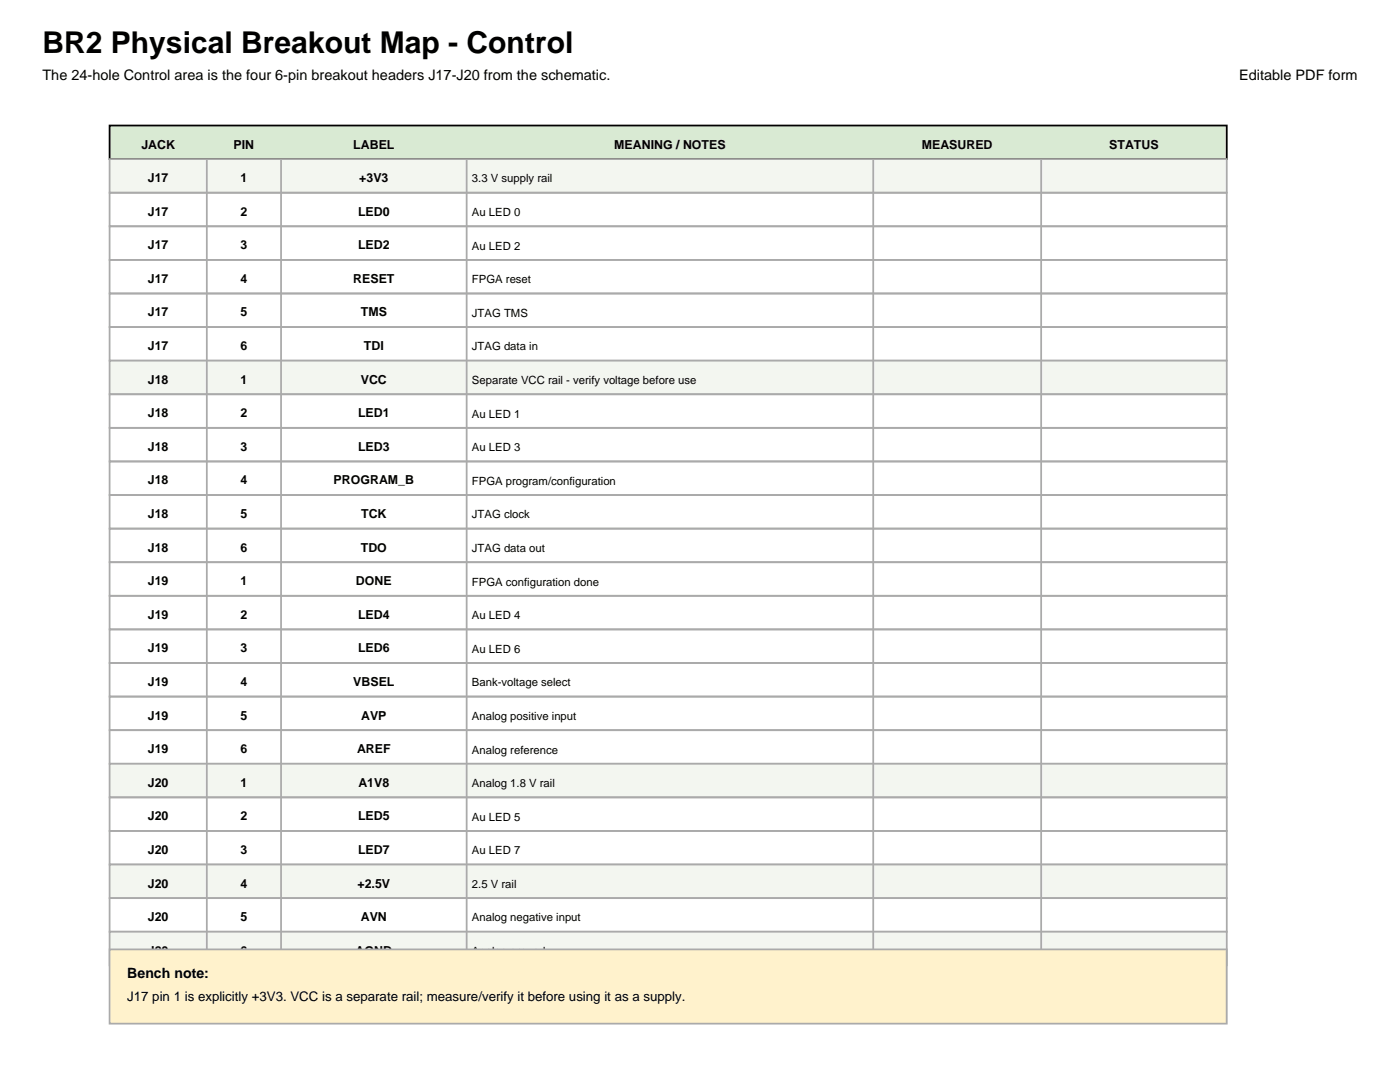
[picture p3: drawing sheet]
<svg xmlns="http://www.w3.org/2000/svg" width="279mm" height="216mm" viewBox="0 0 279 216" stroke-linecap="round" stroke-linejoin="round" font-family="sans-serif">
<defs><g id="words">
<text font-size="6" x="8.5" y="10.6">BR2 Physical Breakout Map - Control</text>
<g font-size="2.9">
<text x="8.5" y="15.9">The 24-hole Control area is the four 6-pin breakout headers J17-J20 from the schematic.</text>
<text x="247.3" y="15.9">Editable PDF form</text>
</g>
<text font-size="2.8" x="25.4" y="195.1">Bench note:</text>
<text font-size="2.6" x="25.4" y="199.7">J17 pin 1 is explicitly +3V3. VCC is a separate rail; measure/verify it before using it as a supply.</text>
<g font-size="2.5">
<text x="28.2" y="29.6">JACK</text>
<text x="46.6" y="29.6">PIN</text>
<text x="70.5" y="29.6">LABEL</text>
<text x="122.6" y="29.6">MEANING / NOTES</text>
<text x="184" y="29.6">MEASURED</text>
<text x="221.4" y="29.6">STATUS</text>
<text x="29.5" y="36.3">J17</text>
<text x="48" y="36.3">1</text>
<text x="71.7" y="36.3">+3V3</text>
<text x="29.5" y="43">J17</text>
<text x="48" y="43">2</text>
<text x="71.5" y="43">LED0</text>
<text x="29.5" y="49.7">J17</text>
<text x="48" y="49.7">3</text>
<text x="71.5" y="49.7">LED2</text>
<text x="29.5" y="56.4">J17</text>
<text x="48" y="56.4">4</text>
<text x="70.5" y="56.4">RESET</text>
<text x="29.5" y="63.1">J17</text>
<text x="48" y="63.1">5</text>
<text x="72" y="63.1">TMS</text>
<text x="29.5" y="69.8">J17</text>
<text x="48" y="69.8">6</text>
<text x="72.6" y="69.8">TDI</text>
<text x="29.5" y="76.6">J18</text>
<text x="48" y="76.6">1</text>
<text x="72" y="76.6">VCC</text>
<text x="29.5" y="83.3">J18</text>
<text x="48" y="83.3">2</text>
<text x="71.5" y="83.3">LED1</text>
<text x="29.5" y="90">J18</text>
<text x="48" y="90">3</text>
<text x="71.5" y="90">LED3</text>
<text x="29.5" y="96.7">J18</text>
<text x="48" y="96.7">4</text>
<text x="66.6" y="96.7">PROGRAM_B</text>
<text x="29.5" y="103.4">J18</text>
<text x="48" y="103.4">5</text>
<text x="72.1" y="103.4">TCK</text>
<text x="29.5" y="110.1">J18</text>
<text x="48" y="110.1">6</text>
<text x="72" y="110.1">TDO</text>
<text x="29.5" y="116.8">J19</text>
<text x="48" y="116.8">1</text>
<text x="71" y="116.8">DONE</text>
<text x="29.5" y="123.5">J19</text>
<text x="48" y="123.5">2</text>
<text x="71.5" y="123.5">LED4</text>
<text x="29.5" y="130.2">J19</text>
<text x="48" y="130.2">3</text>
<text x="71.5" y="130.2">LED6</text>
<text x="29.5" y="136.9">J19</text>
<text x="48" y="136.9">4</text>
<text x="70.5" y="136.9">VBSEL</text>
<text x="29.5" y="143.6">J19</text>
<text x="48" y="143.6">5</text>
<text x="72.1" y="143.6">AVP</text>
<text x="29.5" y="150.3">J19</text>
<text x="48" y="150.3">6</text>
<text x="71.3" y="150.3">AREF</text>
<text x="29.5" y="157">J20</text>
<text x="48" y="157">1</text>
<text x="71.5" y="157">A1V8</text>
<text x="29.5" y="163.7">J20</text>
<text x="48" y="163.7">2</text>
<text x="71.5" y="163.7">LED5</text>
<text x="29.5" y="170.4">J20</text>
<text x="48" y="170.4">3</text>
<text x="71.5" y="170.4">LED7</text>
<text x="29.5" y="177.1">J20</text>
<text x="48" y="177.1">4</text>
<text x="71.4" y="177.1">+2.5V</text>
<text x="29.5" y="183.8">J20</text>
<text x="48" y="183.8">5</text>
<text x="72" y="183.8">AVN</text>
<text x="29.5" y="190.5">J20</text>
<text x="48" y="190.5">6</text>
<text x="71" y="190.5">AGND</text>
</g>
<g font-size="2.3">
<text x="94.2" y="36.4">3.3 V supply rail</text>
<text x="94.2" y="43.1">Au LED 0</text>
<text x="94.2" y="49.8">Au LED 2</text>
<text x="94.2" y="56.5">FPGA reset</text>
<text x="94.2" y="63.2">JTAG TMS</text>
<text x="94.2" y="69.9">JTAG data in</text>
<text x="94.2" y="76.6">Separate VCC rail - verify voltage before use</text>
<text x="94.2" y="83.3">Au LED 1</text>
<text x="94.2" y="90">Au LED 3</text>
<text x="94.2" y="96.7">FPGA program/configuration</text>
<text x="94.2" y="103.4">JTAG clock</text>
<text x="94.2" y="110.1">JTAG data out</text>
<text x="94.2" y="116.8">FPGA configuration done</text>
<text x="94.2" y="123.5">Au LED 4</text>
<text x="94.2" y="130.2">Au LED 6</text>
<text x="94.2" y="136.9">Bank-voltage select</text>
<text x="94.2" y="143.7">Analog positive input</text>
<text x="94.2" y="150.4">Analog reference</text>
<text x="94.2" y="157.1">Analog 1.8 V rail</text>
<text x="94.2" y="163.8">Au LED 5</text>
<text x="94.2" y="170.5">Au LED 7</text>
<text x="94.2" y="177.2">2.5 V rail</text>
<text x="94.2" y="183.9">Analog negative input</text>
<text x="94.2" y="190.6">Analog ground</text>
</g>
</g></defs>
<path d="M21.9 25h222.9v6.8h-222.9z" fill-rule="evenodd" fill="#d9ead3" stroke="#000" stroke-width=".35"/>
<path d="M21.9 31.8h222.9v6.7h-222.9z" fill-rule="evenodd" fill="#f3f6f0"/>
<path d="M21.9 31.8h222.9v6.7h-222.9zM21.9 38.5h222.9v6.7h-222.9zM41.3 31.8v40.2M56.1 31.8v40.2M93.1 31.8v40.2M174.3 31.8v40.2M207.8 31.8v40.2M21.9 45.2h222.9v6.7h-222.9zM21.9 51.9h222.9v6.7h-222.9zM21.9 58.6h222.9v6.7h-222.9zM21.9 65.3h222.9v6.7h-222.9z" fill="none" stroke="#aaa" stroke-width=".35"/>
<path d="M21.9 72h222.9v6.7h-222.9z" fill-rule="evenodd" fill="#f3f6f0"/>
<g fill="none" stroke="#aaa" stroke-width=".35">
<path d="M21.9 72h222.9v6.7h-222.9zM21.9 78.7h222.9v6.7h-222.9zM41.3 72v80.4M56.1 72v80.4M93.1 72v80.4M174.3 72v80.4M207.8 72v80.4M21.9 85.4h222.9v6.7h-222.9zM21.9 92.1h222.9v6.7h-222.9zM21.9 98.8h222.9v6.7h-222.9zM21.9 105.5h222.9v6.7h-222.9zM21.9 112.2h222.9v6.7h-222.9z"/>
<path d="M21.9 118.9h222.9v6.7h-222.9zM21.9 125.6h222.9v6.7h-222.9zM21.9 132.3h222.9v6.7h-222.9zM21.9 139h222.9v6.7h-222.9zM21.9 145.7h222.9v6.7h-222.9z"/>
</g>
<path d="M21.9 152.4h222.9v6.7h-222.9z" fill-rule="evenodd" fill="#f3f6f0"/>
<path d="M21.9 152.4h222.9v6.7h-222.9zM21.9 159.1h222.9v6.7h-222.9zM41.3 152.4v20.1M56.1 152.4v20.1M93.1 152.4v20.1M174.3 152.4v20.1M207.8 152.4v20.1M21.9 165.8h222.9v6.7h-222.9z" fill="none" stroke="#aaa" stroke-width=".35"/>
<path d="M21.9 172.5h222.9v6.7h-222.9z" fill-rule="evenodd" fill="#f3f6f0"/>
<path d="M21.9 172.5h222.9v6.7h-222.9zM21.9 179.2h222.9v6.7h-222.9zM41.3 172.5v13.4M56.1 172.5v13.4M93.1 172.5v13.4M174.3 172.5v13.4M207.8 172.5v13.4" fill="none" stroke="#aaa" stroke-width=".35"/>
<path d="M21.9 185.9h222.9v6.7h-222.9z" fill-rule="evenodd" fill="#f3f6f0"/>
<path d="M21.9 185.9h222.9v6.7h-222.9zM41.3 185.9v6.7M56.1 185.9v6.7M93.1 185.9v6.7M174.3 185.9v6.7M207.8 185.9v6.7" fill="none" stroke="#aaa" stroke-width=".35"/>
<path d="M21.9 189.4h222.9v14.9h-222.9z" fill-rule="evenodd" fill="#fff2cc" stroke="#aaa" stroke-width=".35"/>
<use href="#words"/>
</svg>
